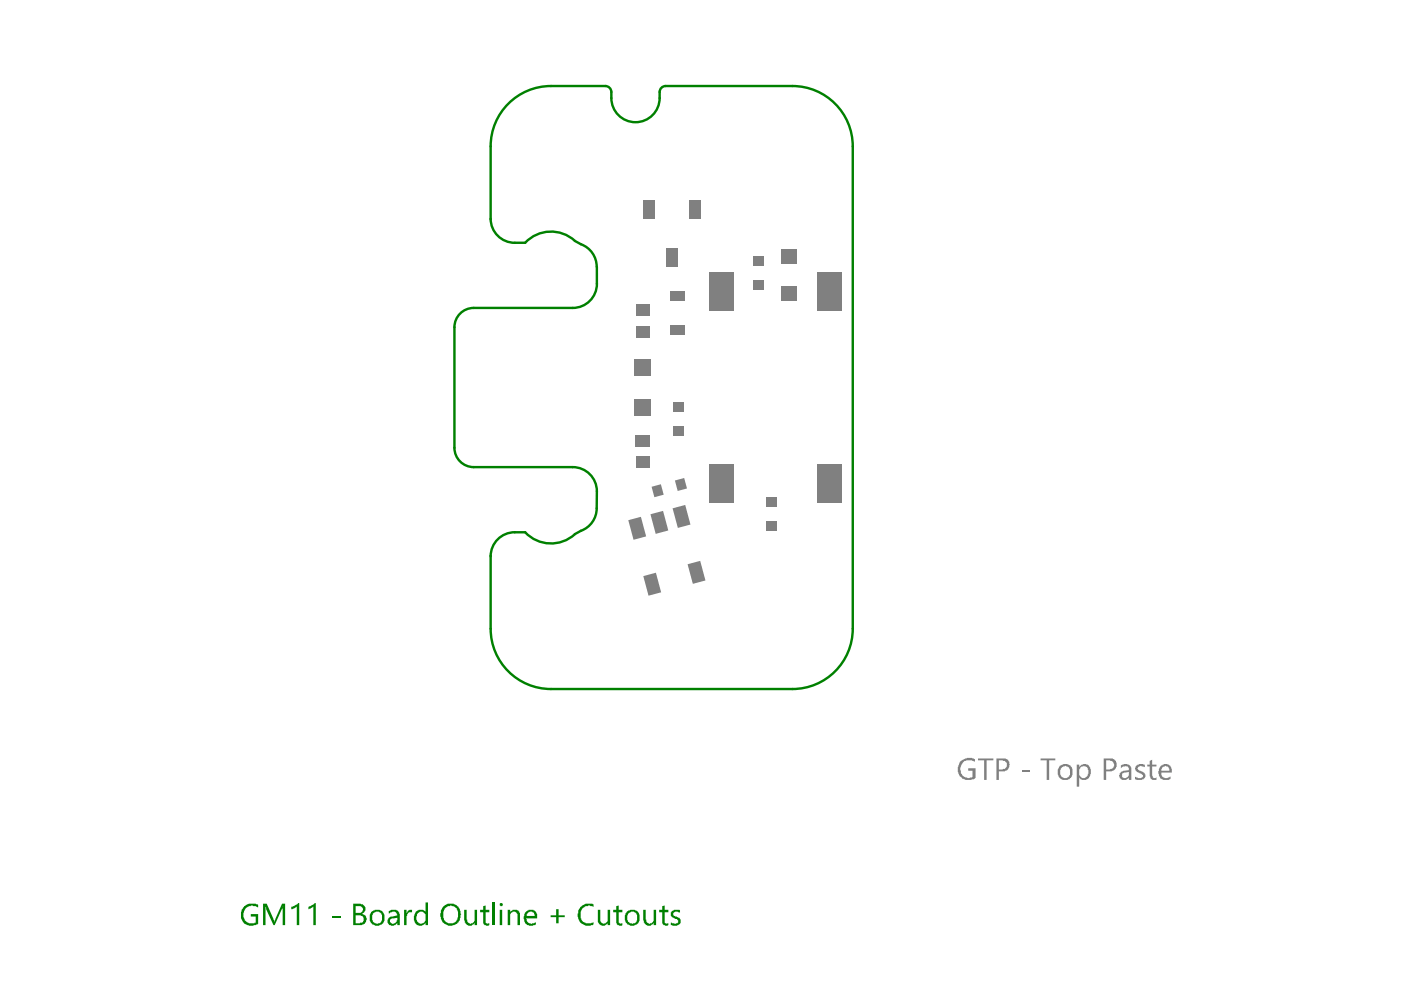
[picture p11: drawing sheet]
<svg xmlns="http://www.w3.org/2000/svg" width="297mm" height="210mm" viewBox="0 0 297 210" stroke-linecap="round" stroke-linejoin="round" font-family="sans-serif">
<g fill="none" stroke="#008000" stroke-width=".51">
<path d="M116.8 18.2h11.5M129.6 19.5v1.3M139.9 19.5v1.3M141.1 18.2h26.9M104 31v15.5M180.8 31v102.3M109.1 51.5h2.2M121.9 51.1l1.3 .7M126.5 56.6v3.6M96.3 69.4v25.5M100.4 65.3h21M100.4 99h21"/>
<path d="M104 117.8v15.5M109.1 112.9h2.2M123.2 112.5l-1.3 .7M126.5 104.2v3.6M168 146.1h-51.2"/>
</g>
<g fill="#008000">
<path d="M51.7 192.1h.2a2.77 2.77 0 0 1 2.8-.2v.5l-.6-.3a1.9 1.9 0 0 0-2.4 1.2 1.6 1.6 0 0 0 .6 2.1 1.95 1.95 0 0 0 1.9 .2v-1.3h-1v-.5h1.5v2.1h-.1a2.13 2.13 0 0 1-2.1 .2 2.22 2.22 0 0 1-1.4-2.7l.1-.5z"/>
<path d="M55.8 191.6h.8l1.5 3.8h.1l1.6-3.8h.7v4.5h-.6v-3.7l.2-.1h-.2v.3h-.1l-1.6 3.5h-.2l-1.7-3.8v3.8h-.5z"/>
<path d="M61.8 192.3l.6-.2v-.1l.7-.3 .1-.2h.2v4.6h-.5v-3.8l-.9 .5h-.2z"/>
<path d="M65.4 192.3l.5-.2v-.1l.7-.3 .1-.2h.3v4.6h-.6v-3.8l-.9 .5h-.1z"/>
<path d="M70.3 194.2h1.9v.4h-1.9z"/>
<path d="M85.7 192.9h.5v.7h.1a.76 .76 0 0 1 1.1-.7v.5a.76 .76 0 0 0-1.1 .8h-.1v1.9h-.5z"/>
<path d="M98.4 192.9h.5v2.1h.2a.89 .89 0 0 0 .6 .9l.5-.1 .4-.6v-2.3h.5v3.2h-.5v-.5a1.08 1.08 0 0 1-1.2 .7 1.08 1.08 0 0 1-.9-1.1l-.1-.1z"/>
<path d="M102.4 192.1l.6-.1v.9h.7v.5h-.7v2.2l.4 .2v.1l.3-.1v.3a.85 .85 0 0 1-.8 .1 .85 .85 0 0 1-.5-.8v-2h-.6v-.5h.6z"/>
<path d="M104.4 191.3h.5v4.8h-.5z"/>
<path d="M107.6 192.9h.6v.5a1.13 1.13 0 0 1 1.3-.5 1.13 1.13 0 0 1 .7 1.3v1.9h-.5v-1.8a.79 .79 0 0 0-.4-1 .79 .79 0 0 0-1 .4l-.1 .1v2.3h-.6z"/>
<path d="M117.9 192.8h.5v1.3h1.3v.4h-1.3v1.3h-.5v-1.3h-1.2v-.4h1.2z"/>
<path d="M123 192.4l.1-.1a2.34 2.34 0 0 1 2.7-.6v.6l-.5-.2a1.77 1.77 0 0 0-1.9 .7l-.2 .4a2.46 2.46 0 0 0 .3 2.2h.1a1.96 1.96 0 0 0 2.2 .1v.5a2.27 2.27 0 0 1-3.3-1.8v-.5h.1a1.32 1.32 0 0 1 .4-1.3z"/>
<path d="M126.8 192.9h.5v2.1a.73 .73 0 0 0 .4 .7 .73 .73 0 0 0 .9-.2l.2-.1v-2.5h.6v3.2h-.6v-.5a1 1 0 0 1-.8 .7 1 1 0 0 1-1-.5l-.2-.3z"/>
<path d="M130.7 192.1l.5-.1v.9h.8v.5h-.8v2.2l.4 .2v.1l.4-.1-.2 .5-.9-.2-.1-.3h-.1v-2.4h-.7v-.5h.7z"/>
<path d="M136.4 192.9h.5v2.1h.1a.89 .89 0 0 0 .7 .9l.5-.1 .4-.6v-2.3h.5v3.2h-.5v-.5a1.08 1.08 0 0 1-1.2 .7 1.08 1.08 0 0 1-.9-1.1l-.1-.1z"/>
<path d="M140.4 192.1l.5-.1v.9h.8v.5h-.8v2.2l.4 .2v.1l.4-.1v.3a.85 .85 0 0 1-.9 .1 .85 .85 0 0 1-.4-.8v-2h-.6v-.5h.6z"/>
<path d="M142.2 193.4h.2a1.32 1.32 0 0 1 1.8-.4v.6l-.4-.2a.6 .6 0 0 0-.9 0 .6 .6 0 0 0 0 .8h.2v.1a1.11 1.11 0 0 1 1.2 1.2v.1a1.42 1.42 0 0 1-2.1 .4v-.5l.3 .3h.5v.1h.3v-.1a.46 .46 0 0 0 .5-.5 .46 .46 0 0 0-.5-.5l-.2-.1a.96 .96 0 0 1-.9-1.3z"/>
<path d="M75.4 192.1v1.5h.7a.77 .77 0 0 0 .7-.5 .77 .77 0 0 0-.1-.8zM75.4 194.1v1.7h.9v-.2a.78 .78 0 0 0 .8-.5 .78 .78 0 0 0-.3-.9zM74.9 191.6h1.5l.3 .1a1.05 1.05 0 0 1 .5 1.7l-.5 .4h.1a1.06 1.06 0 0 1 .8 1.4l-.2 .7-.7 .2h-1.8z"/>
<path d="M79 193.7a1.6 1.6 0 0 0 .6 2.1 1.1 1.1 0 0 0 1.1-.3 1.1 1.1 0 0 0 .3-1.2 1.02 1.02 0 0 0-1.4-.9zM78.7 193.4l.1-.1a1.93 1.93 0 0 1 2.3 0 2.26 2.26 0 0 1-.1 2.7h-.1a1.6 1.6 0 0 1-1.9 0 1.6 1.6 0 0 1-.6-1.7v-.4z"/>
<path d="M82.7 195a.75 .75 0 0 0 .5 .8 .75 .75 0 0 0 .9-.4l.1-.8-1.1 .1zM82.4 193.2a1.77 1.77 0 0 1 2.2 .2l.2 .4v2.3h-.6v-.5a1.06 1.06 0 0 1-1.5 .6 1.06 1.06 0 0 1-.3-1.6l.4-.3 1.4-.2-.1-.3a.69 .69 0 0 0-1.2-.4l-.5 .3z"/>
<path d="M88.1 193.3h.2a1.27 1.27 0 0 1 1.9 .1v-2.1h.5v4.8h-.5v-.5a1.33 1.33 0 0 1-1.4 .7 1.33 1.33 0 0 1-1-1.2v-.9zM88.4 193.8v.3a1.29 1.29 0 0 0 .8 1.8l.8-.3 .1-.4h.1v-1.1a.97 .97 0 0 0-.7-.8 .97 .97 0 0 0-1 .4z"/>
<path d="M94.3 192.6a2.76 2.76 0 0 0 .2 2.9 1.73 1.73 0 0 0 2.4-.4 2.45 2.45 0 0 0-.4-2.8l-.4-.2a1.71 1.71 0 0 0-1.8 .5zM94 192.1a2.16 2.16 0 0 1 3.5 .8l.1 .4a3.2 3.2 0 0 1-.5 2.3 2.24 2.24 0 0 1-3.4-.2v-.2a2.29 2.29 0 0 1-.1-2.3z"/>
<path d="M106 191.6a.38 .38 0 0 1 .5-.1 .38 .38 0 0 1 .1 .5 .38 .38 0 0 1-.5 .1 .38 .38 0 0 1-.1-.5zM106 192.9h.5v3.2h-.5z"/>
<path d="M111.7 193.8v.4h-.2h1.9a.83 .83 0 0 0-.5-.8 .83 .83 0 0 0-1 .2zM111.3 193.6l.2-.3a1.34 1.34 0 0 1 1.5-.4 1.34 1.34 0 0 1 .9 1.2v.6h-2.4l.2 .1a1.02 1.02 0 0 0 1.4 1l.5-.3v.5a1.69 1.69 0 0 1-2.4-.6l-.2-1.1z"/>
<path d="M133.1 193.8v.1a1.29 1.29 0 0 0 .5 1.9h.2a1.12 1.12 0 0 0 1.1-.4 1.12 1.12 0 0 0 .2-1.2 .94 .94 0 0 0-.6-.8 .94 .94 0 0 0-1 .2zM132.9 193.3a1.87 1.87 0 0 1 2.6 .3v.1a1.96 1.96 0 0 1-.6 2.3 1.66 1.66 0 0 1-2-.2 1.66 1.66 0 0 1-.3-2z"/>
</g>
<g fill="none" stroke="#008000" stroke-width=".51">
<path d="M116.8 18.2a12.8 12.8 0 0 0-12.8 12.8M128.3 18.2a1.28 1.28 0 0 1 1.3 1.3M141.1 18.2a1.28 1.28 0 0 0-1.2 1.3M168 18.2a12.8 12.8 0 0 1 12.8 12.8M129.6 20.8a5.1 5.1 0 0 0 5.1 5.1 5.1 5.1 0 0 0 5.2-5.1M104 46.4a5.1 5.1 0 0 0 5.1 5.1M121.9 51.1a7.5 7.5 0 0 0-10.6 .4M123.2 51.8a5.1 5.1 0 0 1 3.3 4.8M100.4 65.3a4.1 4.1 0 0 0-4.1 4.1M126.6 60.2a5.1 5.1 0 0 1-5.2 5.1M96.3 94.9a4.1 4.1 0 0 0 4.1 4.1M121.4 99a5.1 5.1 0 0 1 5.1 5.2"/>
<path d="M109.1 112.8a5.1 5.1 0 0 0-5.1 5.2M111.3 112.9a7.5 7.5 0 0 0 10.6 .4M126.5 107.8a5.1 5.1 0 0 1-3.3 4.7M104 133.3a12.8 12.8 0 0 0 12.8 12.8M180.8 133.3a12.8 12.8 0 0 1-12.8 12.8"/>
</g>
<g fill="#808080">
<path d="M203.5 161.6a3 3 0 0 1 2.9-.8l.3 .1v.6h-.1a1.91 1.91 0 0 0-2.7 .4 1.91 1.91 0 0 0 .5 2.7v.1l.7 .3 1-.2 .1-.1v-1.3h-.9v-.5h1.5v2.1a3 3 0 0 1-2.4 .2l-.4-.1v-.1a2.21 2.21 0 0 1-.7-3z"/>
<path d="M207.4 160.8h3.2v.4h-1.4v4.2h-.5v-4.2h-1.3z"/>
<path d="M216.6 163.3h1.7v.4h-1.7z"/>
<path d="M220.6 160.8h3.1v.4h-1.3v4.2h-.5v-4.2h-1.3z"/>
<path d="M240.8 162.5a1.66 1.66 0 0 1 1.9-.4v.5l-.6-.1a.59 .59 0 0 0-.6 0 .59 .59 0 0 0-.3 .5l.4 .4 .5 .1a.92 .92 0 0 1 .7 1.1 .92 .92 0 0 1-1 .8l-1.2-.2v-.5l1.1 .3a.52 .52 0 0 0 .6-.7l-.9-.5a.93 .93 0 0 1-.6-1.3z"/>
<path d="M243.8 161.3l.5-.2v1h.9v.4h-.9v2l.1 .1a.44 .44 0 0 0 .3 .4 .44 .44 0 0 0 .5-.2v.6h-.7a.9 .9 0 0 1-.7-.9v-2h-.6v-.4h.6z"/>
<path d="M211.8 161.2v2h.6a1.16 1.16 0 0 0 1.1-1.5l-.4-.4zM211.3 160.8h1.3a1.27 1.27 0 0 1 1.4 1.7 1.39 1.39 0 0 1-1.6 1h-.6v1.9h-.5z"/>
<path d="M224.9 162.9a1.65 1.65 0 0 0 .4 1.9l.4 .2a.97 .97 0 0 0 1.2-1.2v-.1a1.04 1.04 0 0 0-1.5-1.2zM224.7 162.4a1.93 1.93 0 0 1 2.3 0 2.34 2.34 0 0 1 0 2.6 1.69 1.69 0 0 1-2.2 0 1.69 1.69 0 0 1-.4-2.1z"/>
<path d="M228.3 162.1h.5v.5a1.25 1.25 0 0 1 1.3-.6 1.25 1.25 0 0 1 1.1 1 1.91 1.91 0 0 1-.4 2.1 1.7 1.7 0 0 1-1.9 0l-.1-.3v2h-.5zM229.1 162.6v.3l-.3 .3v.9a.91 .91 0 0 0 .9 .9 .91 .91 0 0 0 .9-.9h.2v-.6a1.02 1.02 0 0 0-1.5-1z"/>
<path d="M234.5 161.2v2h.8l.1-.2a.49 .49 0 0 0 .7-.5h.1v-.5l-.2-.5-.7-.3zM234 160.8h1.6a1.33 1.33 0 0 1 1.2 1.2 1.33 1.33 0 0 1-1 1.4l-.1 .1h-1.2v1.9h-.5z"/>
<path d="M237.9 164.1v.1a.6 .6 0 0 0 .1 .6 .6 .6 0 0 0 .7 .2l.6-.5v-.8l-1 .1zM237.7 162.2a1.47 1.47 0 0 1 2 .4l.2 .2v2.6h-.6v-.6a1.12 1.12 0 0 1-1.2 .5 1.12 1.12 0 0 1-.8-1h.1v-.4l.4-.4 1.5-.2a.77 .77 0 0 0-.4-.8 .77 .77 0 0 0-.9 .1l-.3 .3z"/>
<path d="M246.4 162.8l-.2 .6h1.7a.9 .9 0 0 0-.5-.9 .9 .9 0 0 0-1 .3zM246 162.5a2.12 2.12 0 0 1 1.5-.5v.1l.7 .3 .2 .6v.8h-2.2a1.13 1.13 0 0 0 1.3 1.2l.7-.3v-.1v.5a2.06 2.06 0 0 1-2.2-.1l-.3-.5v-.4h-.1v-.6z"/>
</g>
<g fill="#808080">
<path d="M165.7 60.7h3.4v3.1h-3.4z" fill-rule="evenodd"/>
<path d="M165.7 52.8h3.4v3.1h-3.4z" fill-rule="evenodd"/>
<path d="M142.6 107.8l2.7-.7 1.1 4.1-2.7 .7z" fill-rule="evenodd"/>
<path d="M137.9 109l2.7-.7 1.1 4.2-2.7 .7z" fill-rule="evenodd"/>
<path d="M133.2 110.3l2.7-.7 1.1 4.1-2.7 .7z" fill-rule="evenodd"/>
<path d="M136.4 122.1l2.7-.7 1.1 4.2-2.7 .7z" fill-rule="evenodd"/>
<path d="M145.8 119.6l2.7-.7 1.1 4.2-2.7 .7z" fill-rule="evenodd"/>
<path d="M138.1 103.2l2-.5 .6 2.2-2 .5z" fill-rule="evenodd"/>
<path d="M143.1 101.9l2-.5 .6 2.2-2 .5z" fill-rule="evenodd"/>
<path d="M159.7 54.4h2.3v2h-2.3z" fill-rule="evenodd"/>
<path d="M159.7 59.5h2.3v2h-2.3z" fill-rule="evenodd"/>
<path d="M141.2 52.6h2.4v3.9h-2.4z" fill-rule="evenodd"/>
<path d="M136.4 42.4h2.3v3.9h-2.3z" fill-rule="evenodd"/>
<path d="M146.1 42.4h2.4v3.9h-2.4z" fill-rule="evenodd"/>
<path d="M142.1 61.8h3v2.1h-3z" fill-rule="evenodd"/>
<path d="M142.1 69h3v2h-3z" fill-rule="evenodd"/>
<path d="M134.8 92.2h3v2.4h-3z" fill-rule="evenodd"/>
<path d="M134.8 96.8h3v2.4h-3z" fill-rule="evenodd"/>
<path d="M134.8 69.2h3v2.4h-3z" fill-rule="evenodd"/>
<path d="M134.8 64.6h3v2.4h-3z" fill-rule="evenodd"/>
<path d="M142.8 90.3h2.3v2.1h-2.3z" fill-rule="evenodd"/>
<path d="M142.8 85.2h2.3v2.1h-2.3z" fill-rule="evenodd"/>
<path d="M162.5 105.4h2.3v2.1h-2.3z" fill-rule="evenodd"/>
<path d="M162.5 110.5h2.3v2.1h-2.3z" fill-rule="evenodd"/>
<path d="M134.5 84.6h3.6v3.6h-3.6z" fill-rule="evenodd"/>
<path d="M134.5 76.2h3.6v3.5h-3.6z" fill-rule="evenodd"/>
<path d="M173.4 57.7h5.1v8.2h-5.1z" fill-rule="evenodd"/>
<path d="M150.3 57.7h5.2v8.2h-5.2z" fill-rule="evenodd"/>
<path d="M173.4 98.4h5.1v8.2h-5.1z" fill-rule="evenodd"/>
<path d="M150.3 98.4h5.2v8.2h-5.2z" fill-rule="evenodd"/>
</g>
</svg>
